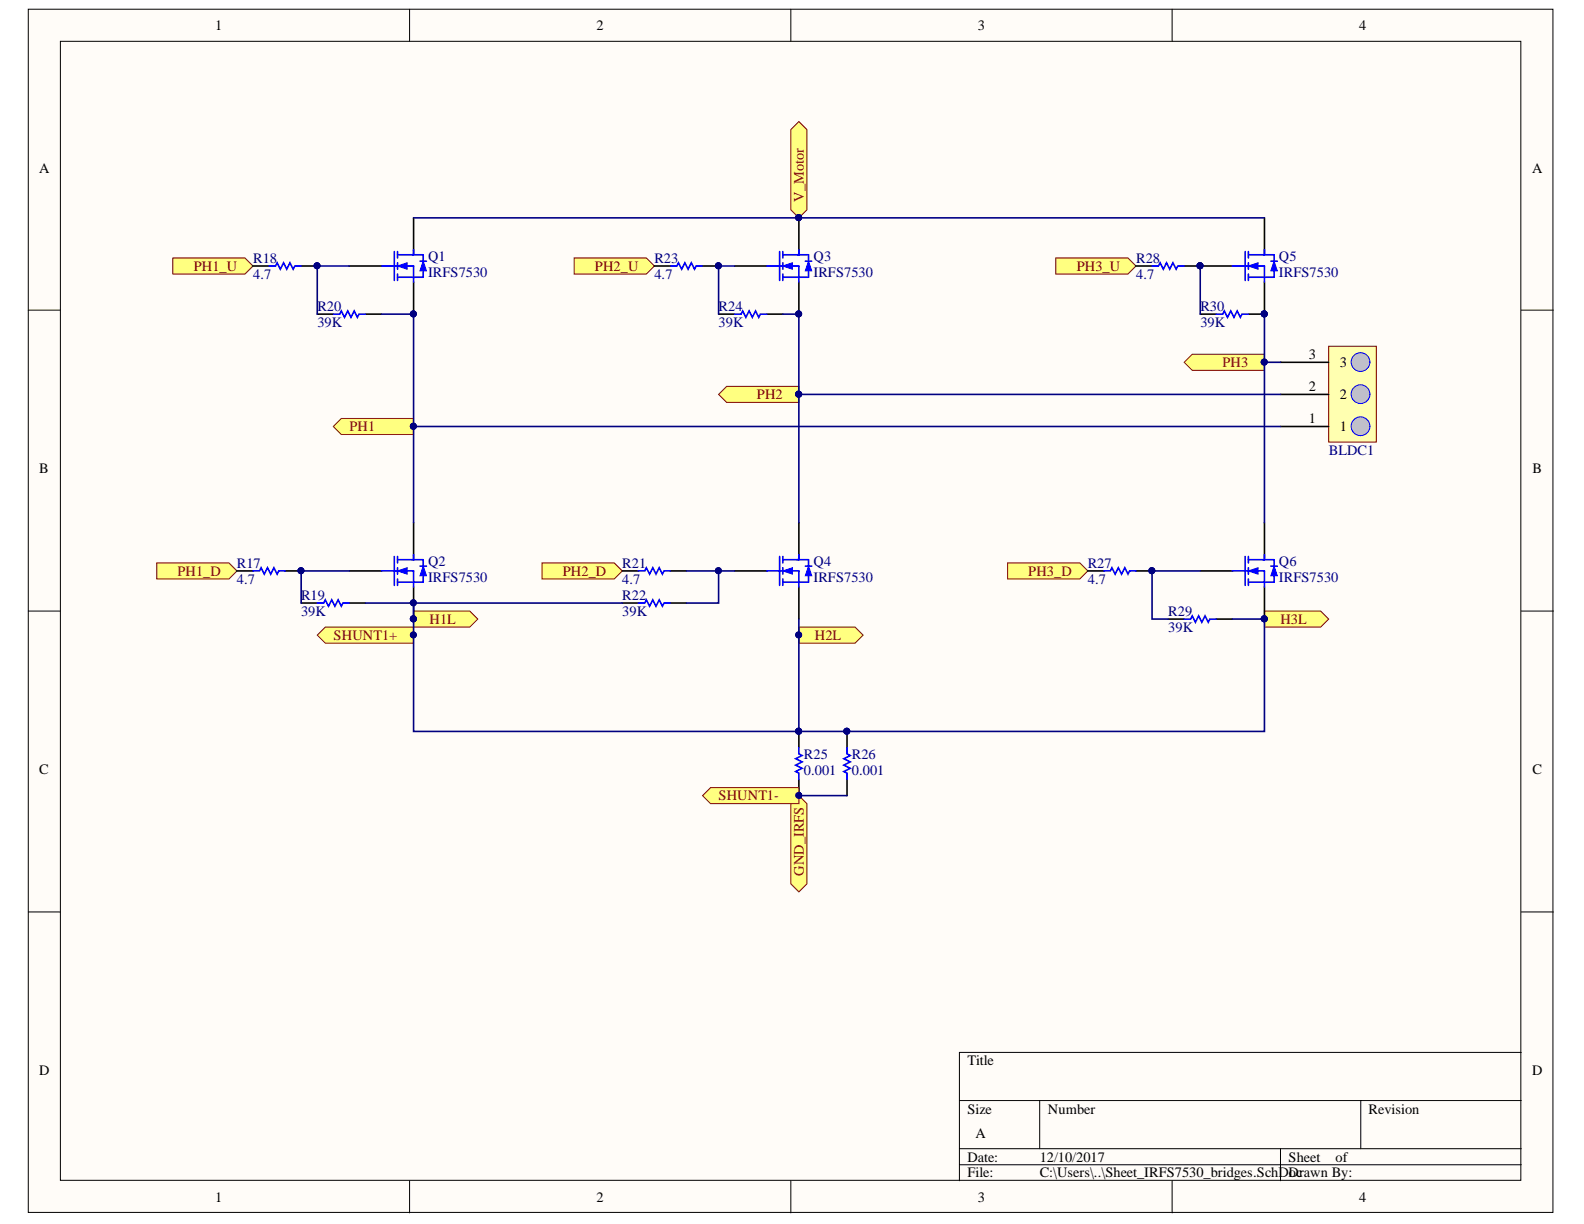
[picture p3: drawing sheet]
<svg xmlns="http://www.w3.org/2000/svg" width="279mm" height="216mm" viewBox="0 0 279 216" stroke-linecap="round" stroke-linejoin="round" font-family="sans-serif">
<defs><g id="words">
<g font-size="2.5">
<text x="38" y="5.3">1</text>
<text x="105.2" y="5.3">2</text>
<text x="172.5" y="5.3">3</text>
<text x="239.7" y="5.3">4</text>
<text x="6.9" y="30.4">A</text>
<text x="270.2" y="30.4">A</text>
<text x="230.8" y="63.3">3</text>
<text x="236.3" y="64.8">3</text>
<text x="230.8" y="69">2</text>
<text x="236.3" y="70.4">2</text>
<text x="230.8" y="74.6">1</text>
<text x="236.3" y="76.1">1</text>
<text x="6.9" y="83.5">B</text>
<text x="270.3" y="83.5">B</text>
<text x="6.9" y="136.6">C</text>
<text x="270.3" y="136.6">C</text>
<text x="6.9" y="189.7">D</text>
<text x="170.6" y="187.9">Title</text>
<text x="270.2" y="189.7">D</text>
<text x="170.6" y="196.4">Size</text>
<text x="184.8" y="196.4">Number</text>
<text x="241.4" y="196.4">Revision</text>
<text x="172.1" y="200.7">A</text>
<text x="170.6" y="204.9">Date:</text>
<text x="170.6" y="207.7">File:</text>
<text x="183.4" y="204.9">12/10/2017</text>
<text x="183.4" y="207.7">C:\Users\..\Sheet_IRFS7530_bridges.SchDDrawn By:</text>
<text x="227.3" y="204.9">Sheet</text>
<text x="227.4" y="207.7">oc</text>
<text x="235.6" y="204.9">of</text>
<text x="38" y="212">1</text>
<text x="105.2" y="212">2</text>
<text x="172.5" y="212">3</text>
<text x="239.7" y="212">4</text>
</g>
<g font-size="2.5" fill="#800000">
<text x="141.8" y="35.6" transform="rotate(-90 141.8 35.6)">V_Motor</text>
<text x="34.2" y="47.8">PH1_U</text>
<text x="104.9" y="47.8">PH2_U</text>
<text x="189.9" y="47.8">PH3_U</text>
<text x="215.6" y="64.8">PH3</text>
<text x="133.5" y="70.4">PH2</text>
<text x="61.6" y="76.1">PH1</text>
<text x="31.3" y="101.6">PH1_D</text>
<text x="99.3" y="101.6">PH2_D</text>
<text x="181.4" y="101.6">PH3_D</text>
<text x="58.9" y="112.9">SHUNT1+</text>
<text x="75.8" y="110.1">H1L</text>
<text x="143.7" y="112.9">H2L</text>
<text x="225.9" y="110.1">H3L</text>
<text x="126.8" y="141.2">SHUNT1-</text>
<text x="141.8" y="154.5" transform="rotate(-90 141.8 154.5)">GND_IRFS</text>
</g>
<g font-size="2.5" fill="#000080">
<text x="44.6" y="46.3">R18</text>
<text x="75.5" y="46.1">Q1</text>
<text x="115.4" y="46.3">R23</text>
<text x="143.5" y="46.1">Q3</text>
<text x="200.4" y="46.3">R28</text>
<text x="225.6" y="46.1">Q5</text>
<text x="44.6" y="49.2">4.7</text>
<text x="75.5" y="48.9">IRFS7530</text>
<text x="115.4" y="49.2">4.7</text>
<text x="143.5" y="48.9">IRFS7530</text>
<text x="200.4" y="49.2">4.7</text>
<text x="225.6" y="48.9">IRFS7530</text>
<text x="56" y="57.7">39K</text>
<text x="56" y="54.9">R20</text>
<text x="126.8" y="57.7">39K</text>
<text x="126.8" y="54.9">R24</text>
<text x="211.7" y="57.7">39K</text>
<text x="211.7" y="54.9">R30</text>
<text x="234.4" y="80.3">BLDC1</text>
<text x="41.8" y="100.2">R17</text>
<text x="75.5" y="99.8">Q2</text>
<text x="109.8" y="100.2">R21</text>
<text x="143.5" y="99.8">Q4</text>
<text x="191.9" y="100.2">R27</text>
<text x="225.6" y="99.8">Q6</text>
<text x="41.8" y="103">4.7</text>
<text x="53.1" y="105.8">R19</text>
<text x="75.5" y="102.7">IRFS7530</text>
<text x="109.8" y="105.8">R22</text>
<text x="109.8" y="103">4.7</text>
<text x="143.5" y="102.7">IRFS7530</text>
<text x="191.9" y="103">4.7</text>
<text x="225.6" y="102.7">IRFS7530</text>
<text x="53.1" y="108.6">39K</text>
<text x="109.8" y="108.6">39K</text>
<text x="206.1" y="111.5">39K</text>
<text x="206.1" y="108.6">R29</text>
<text x="141.8" y="136.7">0.001</text>
<text x="141.8" y="133.8">R25</text>
<text x="150.3" y="136.7">0.001</text>
<text x="150.3" y="133.8">R26</text>
</g>
</g></defs>
<g fill="#fffcf8" stroke="#000" stroke-width=".18">
<path d="M5 1.6h268.9v212.3h-268.9z"/>
<path d="M10.7 7.3h257.6v200.9h-257.6z"/>
</g>
<g fill="none" stroke="#000" stroke-width=".18">
<path d="M72.2 1.6v5.7M139.5 1.6v5.7M206.8 1.6v5.7M5 54.7h5.7M268.3 54.7h5.7M5 107.8h5.7M268.3 107.8h5.7M5 160.9h5.7M268.3 160.9h5.7M169.2 194.1h99.1M183.4 194.1v8.5M240 194.1v8.5"/>
<path d="M268.3 185.6h-99.1v22.7M72.2 208.3v5.6M139.5 208.3v5.6M169.2 202.6h99.1M169.2 205.4h99.1M206.8 208.3v5.6M225.9 202.6v5.7"/>
</g>
<path d="M139.5 22.9l1.4-1.5 1.4 1.5v14.1l-1.4 1.4-1.4-1.4z" fill-rule="evenodd" fill="#ffff80" stroke="#800000" stroke-width=".18"/>
<circle cx="140.9" cy="38.4" r=".52" fill="#000080" stroke="#000080" stroke-width=".18"/>
<g fill="#ffff80" stroke="#800000" stroke-width=".18">
<path d="M30.5 45.5h12.7l1.4 1.4-1.4 1.4h-12.7z" fill-rule="evenodd"/>
<path d="M27.6 99.3h12.8l1.4 1.4-1.4 1.4h-12.8z" fill-rule="evenodd"/>
</g>
<path d="M44.6 46.9h2.9M53.1 46.9h2.9M56 55.4h2.8M64.5 55.4h2.8" fill="none" stroke="#000" stroke-width=".28"/>
<circle cx="55.9" cy="46.9" r=".52" fill="#000080" stroke="#000080" stroke-width=".18"/>
<path d="M47.5 46.9h1.1l.3-.5 .5 1.1 .6-1.1 .6 1.1 .5-1.1 .6 1.1 .3-.6h1.1M58.8 55.4h1.1l.3-.6 .6 1.2 .5-1.2 .6 1.2 .6-1.2 .5 1.2 .3-.6h1.2" fill="none" stroke="#00f" stroke-width=".28"/>
<path d="M58.8 75.2l1.4-1.4h12.8v2.8h-12.8z" fill-rule="evenodd" fill="#ffff80" stroke="#800000" stroke-width=".18"/>
<circle cx="72.9" cy="75.2" r=".52" fill="#000080" stroke="#000080" stroke-width=".18"/>
<path d="M53.1 106.4h2.9M61.6 106.4h2.9" fill="none" stroke="#000" stroke-width=".28"/>
<path d="M56 106.4h1.1l.3-.6 .5 1.1 .6-1.1 .6 1.1 .5-1.1 .6 1.1 .3-.5h1.1" fill="none" stroke="#00f" stroke-width=".28"/>
<path d="M73 107.8h9.9l1.4 1.4-1.4 1.4h-9.9z" fill-rule="evenodd" fill="#ffff80" stroke="#800000" stroke-width=".18"/>
<circle cx="72.9" cy="109.2" r=".52" fill="#000080" stroke="#000080" stroke-width=".18"/>
<path d="M56 112l1.4-1.4h15.6v2.8h-15.6z" fill-rule="evenodd" fill="#ffff80" stroke="#800000" stroke-width=".18"/>
<circle cx="72.9" cy="112" r=".52" fill="#000080" stroke="#000080" stroke-width=".18"/>
<path d="M109.8 106.4h2.8M118.3 106.4h2.8" fill="none" stroke="#000" stroke-width=".28"/>
<path d="M112.6 106.4h1.1l.3-.6 .6 1.1 .5-1.1 .6 1.1 .6-1.1 .5 1.1 .3-.5h1.2" fill="none" stroke="#00f" stroke-width=".28"/>
<path d="M95.6 99.3h12.7l1.5 1.4-1.5 1.4h-12.7z" fill-rule="evenodd" fill="#ffff80" stroke="#800000" stroke-width=".18"/>
<path d="M206 109.2h2.9M214.5 109.2h2.9" fill="none" stroke="#000" stroke-width=".28"/>
<path d="M208.9 109.2h1.1l.3-.6 .6 1.2 .5-1.2 .6 1.2 .6-1.2 .5 1.2 .3-.6h1.1" fill="none" stroke="#00f" stroke-width=".28"/>
<g fill="#ffff80" stroke="#800000" stroke-width=".18">
<path d="M177.7 99.3h12.8l1.4 1.4-1.4 1.4h-12.8z" fill-rule="evenodd"/>
<path d="M140.9 110.6h9.9l1.4 1.4-1.4 1.4h-9.9z" fill-rule="evenodd"/>
</g>
<circle cx="140.9" cy="112" r=".52" fill="#000080" stroke="#000080" stroke-width=".18"/>
<path d="M223 107.8h9.9l1.5 1.4-1.5 1.4h-9.9z" fill-rule="evenodd" fill="#ffff80" stroke="#800000" stroke-width=".18"/>
<circle cx="223" cy="109.2" r=".52" fill="#000080" stroke="#000080" stroke-width=".18"/>
<path d="M126.8 69.6l1.4-1.4h12.7v2.8h-12.7z" fill-rule="evenodd" fill="#ffff80" stroke="#800000" stroke-width=".18"/>
<circle cx="140.9" cy="69.5" r=".52" fill="#000080" stroke="#000080" stroke-width=".18"/>
<path d="M208.9 63.9l1.4-1.4h12.7v2.8h-12.7z" fill-rule="evenodd" fill="#ffff80" stroke="#800000" stroke-width=".18"/>
<circle cx="223" cy="63.9" r=".52" fill="#000080" stroke="#000080" stroke-width=".18"/>
<path d="M101.3 45.5h12.7l1.4 1.4-1.4 1.4h-12.7z" fill-rule="evenodd" fill="#ffff80" stroke="#800000" stroke-width=".18"/>
<path d="M126.8 55.4h2.8M135.2 55.4h2.9" fill="none" stroke="#000" stroke-width=".28"/>
<path d="M129.6 55.4h1.1l.3-.6 .6 1.2 .5-1.2 .6 1.2 .6-1.2 .5 1.2 .3-.6h1.1" fill="none" stroke="#00f" stroke-width=".28"/>
<path d="M186.2 45.5h12.8l1.4 1.4-1.4 1.4h-12.8z" fill-rule="evenodd" fill="#ffff80" stroke="#800000" stroke-width=".18"/>
<path d="M211.7 55.4h2.8M220.2 55.4h2.8" fill="none" stroke="#000" stroke-width=".28"/>
<circle cx="223" cy="55.4" r=".52" fill="#000080" stroke="#000080" stroke-width=".18"/>
<path d="M214.5 55.4h1.2l.3-.6 .5 1.2 .6-1.2 .6 1.2 .5-1.2 .6 1.2 .3-.6h1.1" fill="none" stroke="#00f" stroke-width=".28"/>
<path d="M234.4 61.1h8.4v16.9h-8.4z" fill="#ffffb0" stroke="#800000" stroke-width=".18"/>
<g fill="#c0c0c0" stroke="#00f" stroke-width=".18">
<circle cx="240" cy="75.2" r="1.66"/>
<circle cx="240" cy="69.5" r="1.66"/>
</g>
<path d="M225.9 75.2h8.5M225.9 69.6h8.5" fill="none" stroke="#000" stroke-width=".28"/>
<circle cx="240" cy="63.9" r="1.66" fill="#c0c0c0" stroke="#00f" stroke-width=".18"/>
<path d="M225.9 63.9h8.5" fill="none" stroke="#000" stroke-width=".28"/>
<path d="M139.5 141.8l1.4-1.5 1.4 1.5v14.1l-1.4 1.4-1.4-1.4z" fill-rule="evenodd" fill="#ffff80" stroke="#800000" stroke-width=".18"/>
<g fill="#000080" stroke="#000080" stroke-width=".18">
<circle cx="140.9" cy="140.3" r=".52"/>
<circle cx="140.9" cy="129" r=".52"/>
<circle cx="223" cy="109.2" r=".52"/>
</g>
<path d="M223 92.2v5.7M211.7 100.7h5.7M223 103.5v5.7M140.9 129v2.8M140.9 137.5v2.8" fill="none" stroke="#000" stroke-width=".28"/>
<path d="M219.6 98.2v5.1M220.2 98.7h2.8M220.2 98.2v1.1M217.4 100.7h5.6v2.8M220.2 102.7h2.8M220.2 100.1v1.2M220.2 102.1v1.2M140.9 131.8v1.2l.6 .3-1.2 .5 1.2 .6-1.2 .6 1.2 .5-1.2 .6 .6 .3v1.1" fill="none" stroke="#00f" stroke-width=".28"/>
<path d="M220.2 100.7l1.7-.6v1.2z" fill="#00f"/>
<path d="M220.2 100.7l1.7-.6v1.2z" fill="none" stroke="#00f" stroke-width=".18"/>
<path d="M223 97.9v.8M224.2 99.9h1.1" fill="none" stroke="#00f" stroke-width=".28"/>
<path d="M224.7 99.9l.6 1.7h-1.1z" fill="#00f"/>
<path d="M224.7 99.9l.6 1.7h-1.1z" fill="none" stroke="#00f" stroke-width=".18"/>
<path d="M217.4 46.9h5.6v2.9M219.6 44.4v5.1M220.2 44.9h2.8M220.2 48.9h2.8M220.2 44.4v1.1M220.2 46.4v1.1M220.2 48.3v1.2M222.8 98.7h1.9v1.2M224.7 101.6v1.1h-1.7" fill="none" stroke="#00f" stroke-width=".28"/>
<g fill="#000080" stroke="#000080" stroke-width=".18">
<circle cx="223" cy="109.2" r=".52"/>
<circle cx="223" cy="55.4" r=".52"/>
<circle cx="211.7" cy="46.9" r=".52"/>
</g>
<path d="M223 38.4v5.7M211.7 46.9h5.7M223 49.8v5.6" fill="none" stroke="#000" stroke-width=".28"/>
<path d="M220.2 46.9l1.7-.5v1.1z" fill="#00f"/>
<path d="M220.2 46.9l1.7-.5v1.1z" fill="none" stroke="#00f" stroke-width=".18"/>
<path d="M223 44.1v.8M224.2 46.1h1.1" fill="none" stroke="#00f" stroke-width=".28"/>
<path d="M224.7 46.1l.6 1.7h-1.1z" fill="#00f"/>
<path d="M224.7 46.1l.6 1.7h-1.1z" fill="none" stroke="#00f" stroke-width=".18"/>
<path d="M135.2 46.9h5.7v2.9M137.5 44.4v5.1M138.1 48.9h2.8M138.1 44.9h2.8M138.1 44.4v1.1M138.1 46.4v1.1M138.1 48.3v1.2M222.8 44.9h1.9v1.2M224.7 47.8v1.1h-1.7" fill="none" stroke="#00f" stroke-width=".28"/>
<g fill="#000080" stroke="#000080" stroke-width=".18">
<circle cx="223" cy="55.4" r=".52"/>
<circle cx="211.7" cy="46.9" r=".52"/>
<circle cx="140.9" cy="55.4" r=".52"/>
<circle cx="140.9" cy="38.4" r=".52"/>
</g>
<path d="M140.9 38.4v5.7M129.6 46.9h5.6M140.9 49.8v5.6" fill="none" stroke="#000" stroke-width=".28"/>
<path d="M138.1 46.9l1.7-.5v1.1z" fill="#00f"/>
<path d="M138.1 46.9l1.7-.5v1.1z" fill="none" stroke="#00f" stroke-width=".18"/>
<path d="M140.9 44.1v.8M142 46.1h1.2" fill="none" stroke="#00f" stroke-width=".28"/>
<path d="M142.6 46.1l.6 1.7h-1.2z" fill="#00f"/>
<path d="M142.6 46.1l.6 1.7h-1.2z" fill="none" stroke="#00f" stroke-width=".18"/>
<path d="M67.3 46.9h5.7v2.9M69.6 44.4v5.1M70.1 48.9h2.9M70.1 44.9h2.9M70.1 44.4v1.1M70.1 46.4v1.1M70.1 48.3v1.2M140.6 44.9h2v1.2M142.6 47.8v1.1h-1.7" fill="none" stroke="#00f" stroke-width=".28"/>
<g fill="#000080" stroke="#000080" stroke-width=".18">
<circle cx="140.9" cy="55.4" r=".52"/>
<circle cx="140.9" cy="38.4" r=".52"/>
<circle cx="72.9" cy="55.4" r=".52"/>
</g>
<path d="M73 38.4v5.7M61.6 46.9h5.7M73 49.8v5.6" fill="none" stroke="#000" stroke-width=".28"/>
<path d="M70.1 46.9l1.7-.5v1.1z" fill="#00f"/>
<path d="M70.1 46.9l1.7-.5v1.1z" fill="none" stroke="#00f" stroke-width=".18"/>
<path d="M73 44.1v.8M74.1 46.1h1.1" fill="none" stroke="#00f" stroke-width=".28"/>
<path d="M74.7 46.1l.5 1.7h-1.1z" fill="#00f"/>
<path d="M74.7 46.1l.5 1.7h-1.1z" fill="none" stroke="#00f" stroke-width=".18"/>
<path d="M72.7 44.9h2v1.2M74.7 47.8v1.1h-1.7M69.6 98.2v5.1M70.1 98.7h2.9M70.1 98.2v1.1M67.3 100.7h5.7v2.8M70.1 102.7h2.9M70.1 100.1v1.2M70.1 102.1v1.2" fill="none" stroke="#00f" stroke-width=".28"/>
<g fill="#000080" stroke="#000080" stroke-width=".18">
<circle cx="72.9" cy="55.4" r=".52"/>
<circle cx="72.9" cy="109.2" r=".52"/>
</g>
<path d="M73 92.2v5.7M61.6 100.7h5.7M73 103.5v5.7" fill="none" stroke="#000" stroke-width=".28"/>
<path d="M70.1 100.7l1.7-.6v1.2z" fill="#00f"/>
<path d="M70.1 100.7l1.7-.6v1.2z" fill="none" stroke="#00f" stroke-width=".18"/>
<path d="M73 97.9v.8M74.1 99.9h1.1" fill="none" stroke="#00f" stroke-width=".28"/>
<path d="M74.7 99.9l.5 1.7h-1.1z" fill="#00f"/>
<path d="M74.7 99.9l.5 1.7h-1.1z" fill="none" stroke="#00f" stroke-width=".18"/>
<path d="M72.7 98.7h2v1.2M137.5 98.2v5.1M138.1 98.7h2.8M138.1 98.2v1.1M74.7 101.6v1.1h-1.7M135.2 100.7h5.7v2.8M138.1 102.7h2.8M138.1 100.1v1.2M138.1 102.1v1.2" fill="none" stroke="#00f" stroke-width=".28"/>
<circle cx="72.9" cy="109.2" r=".52" fill="#000080" stroke="#000080" stroke-width=".18"/>
<path d="M140.9 92.2v5.7M129.6 100.7h5.6M140.9 103.5v5.7" fill="none" stroke="#000" stroke-width=".28"/>
<path d="M138.1 100.7l1.7-.6v1.2z" fill="#00f"/>
<path d="M138.1 100.7l1.7-.6v1.2z" fill="none" stroke="#00f" stroke-width=".18"/>
<path d="M140.9 97.9v.8M142 99.9h1.2" fill="none" stroke="#00f" stroke-width=".28"/>
<path d="M142.6 99.9l.6 1.7h-1.2z" fill="#00f"/>
<path d="M142.6 99.9l.6 1.7h-1.2z" fill="none" stroke="#00f" stroke-width=".18"/>
<path d="M118.3 46.9h1.1l.3-.5 .5 1.1 .6-1.1 .6 1.1 .5-1.1 .6 1.1 .3-.6h1.1M203.2 46.9h1.1l.3-.5 .6 1.1 .6-1.1 .5 1.1 .6-1.1 .6 1.1 .2-.6h1.2M140.6 98.7h2v1.2M44.6 100.7h1.2l.2-.6 .6 1.2 .6-1.2 .5 1.2 .6-1.2 .6 1.2 .3-.6h1.1M112.6 100.7h1.1l.3-.6 .6 1.2 .5-1.2 .6 1.2 .6-1.2 .5 1.2 .3-.6h1.2M142.6 101.6v1.1h-1.7M194.7 100.7h1.1l.3-.6 .6 1.2 .6-1.2 .5 1.2 .6-1.2 .6 1.2 .2-.6h1.2M149.4 131.8v1.2l.6 .3-1.2 .5 1.2 .6-1.2 .6 1.2 .5-1.2 .6 .6 .3v1.1" fill="none" stroke="#00f" stroke-width=".28"/>
<path d="M115.4 46.9h2.9M123.9 46.9h2.9M200.4 46.9h2.8M208.9 46.9h2.8M41.8 100.7h2.8M50.3 100.7h2.8M109.8 100.7h2.8M118.3 100.7h2.8M191.9 100.7h2.8M200.4 100.7h2.8M149.4 129v2.8M149.4 137.5v2.8" fill="none" stroke="#000" stroke-width=".28"/>
<g fill="#000080" stroke="#000080" stroke-width=".18">
<circle cx="126.7" cy="46.9" r=".52"/>
<circle cx="211.7" cy="46.9" r=".52"/>
<circle cx="53.1" cy="100.7" r=".52"/>
<circle cx="203.2" cy="100.7" r=".52"/>
<circle cx="149.4" cy="129" r=".52"/>
<circle cx="72.9" cy="75.2" r=".52"/>
<circle cx="140.9" cy="69.5" r=".52"/>
<circle cx="223" cy="63.9" r=".52"/>
<circle cx="223" cy="109.2" r=".52"/>
<circle cx="140.9" cy="129" r=".52"/>
<circle cx="126.7" cy="100.7" r=".52"/>
<circle cx="72.9" cy="106.3" r=".52"/>
<circle cx="55.9" cy="46.9" r=".52"/>
<circle cx="140.9" cy="55.4" r=".52"/>
<circle cx="140.9" cy="38.4" r=".52"/>
<circle cx="72.9" cy="55.4" r=".52"/>
<circle cx="223" cy="55.4" r=".52"/>
<circle cx="140.9" cy="112" r=".52"/>
<circle cx="72.9" cy="112" r=".52"/>
<circle cx="72.9" cy="109.2" r=".52"/>
<circle cx="140.9" cy="140.3" r=".52"/>
</g>
<g fill="none" stroke="#000080" stroke-width=".28">
<path d="M73 38.4h150M61.6 46.9h-5.6v8.5M67.3 55.4h5.7v36.8M129.6 46.9h-2.8v8.5M138.1 55.4h2.8v14.2M211.7 46.9v8.5M223 55.4v36.8M73 75.2h152.9M140.9 69.6h85M140.9 69.6v22.6M223 63.9h2.9M61.6 100.7h-8.5v5.7"/>
<path d="M64.5 106.4h8.5v22.6h67.9v-19.8M73 106.4h36.8M121.1 100.7h8.5M126.8 100.7v5.7h-5.7M211.7 100.7h-8.5v8.5h2.8M217.4 109.2h5.6v19.8h-82.1M140.9 140.3h8.5"/>
</g>
<path d="M123.9 140.3l1.4-1.4h15.6v2.9h-15.6z" fill-rule="evenodd" fill="#ffff80" stroke="#800000" stroke-width=".18"/>
<circle cx="140.9" cy="140.3" r=".52" fill="#000080" stroke="#000080" stroke-width=".18"/>
<use href="#words"/>
</svg>
